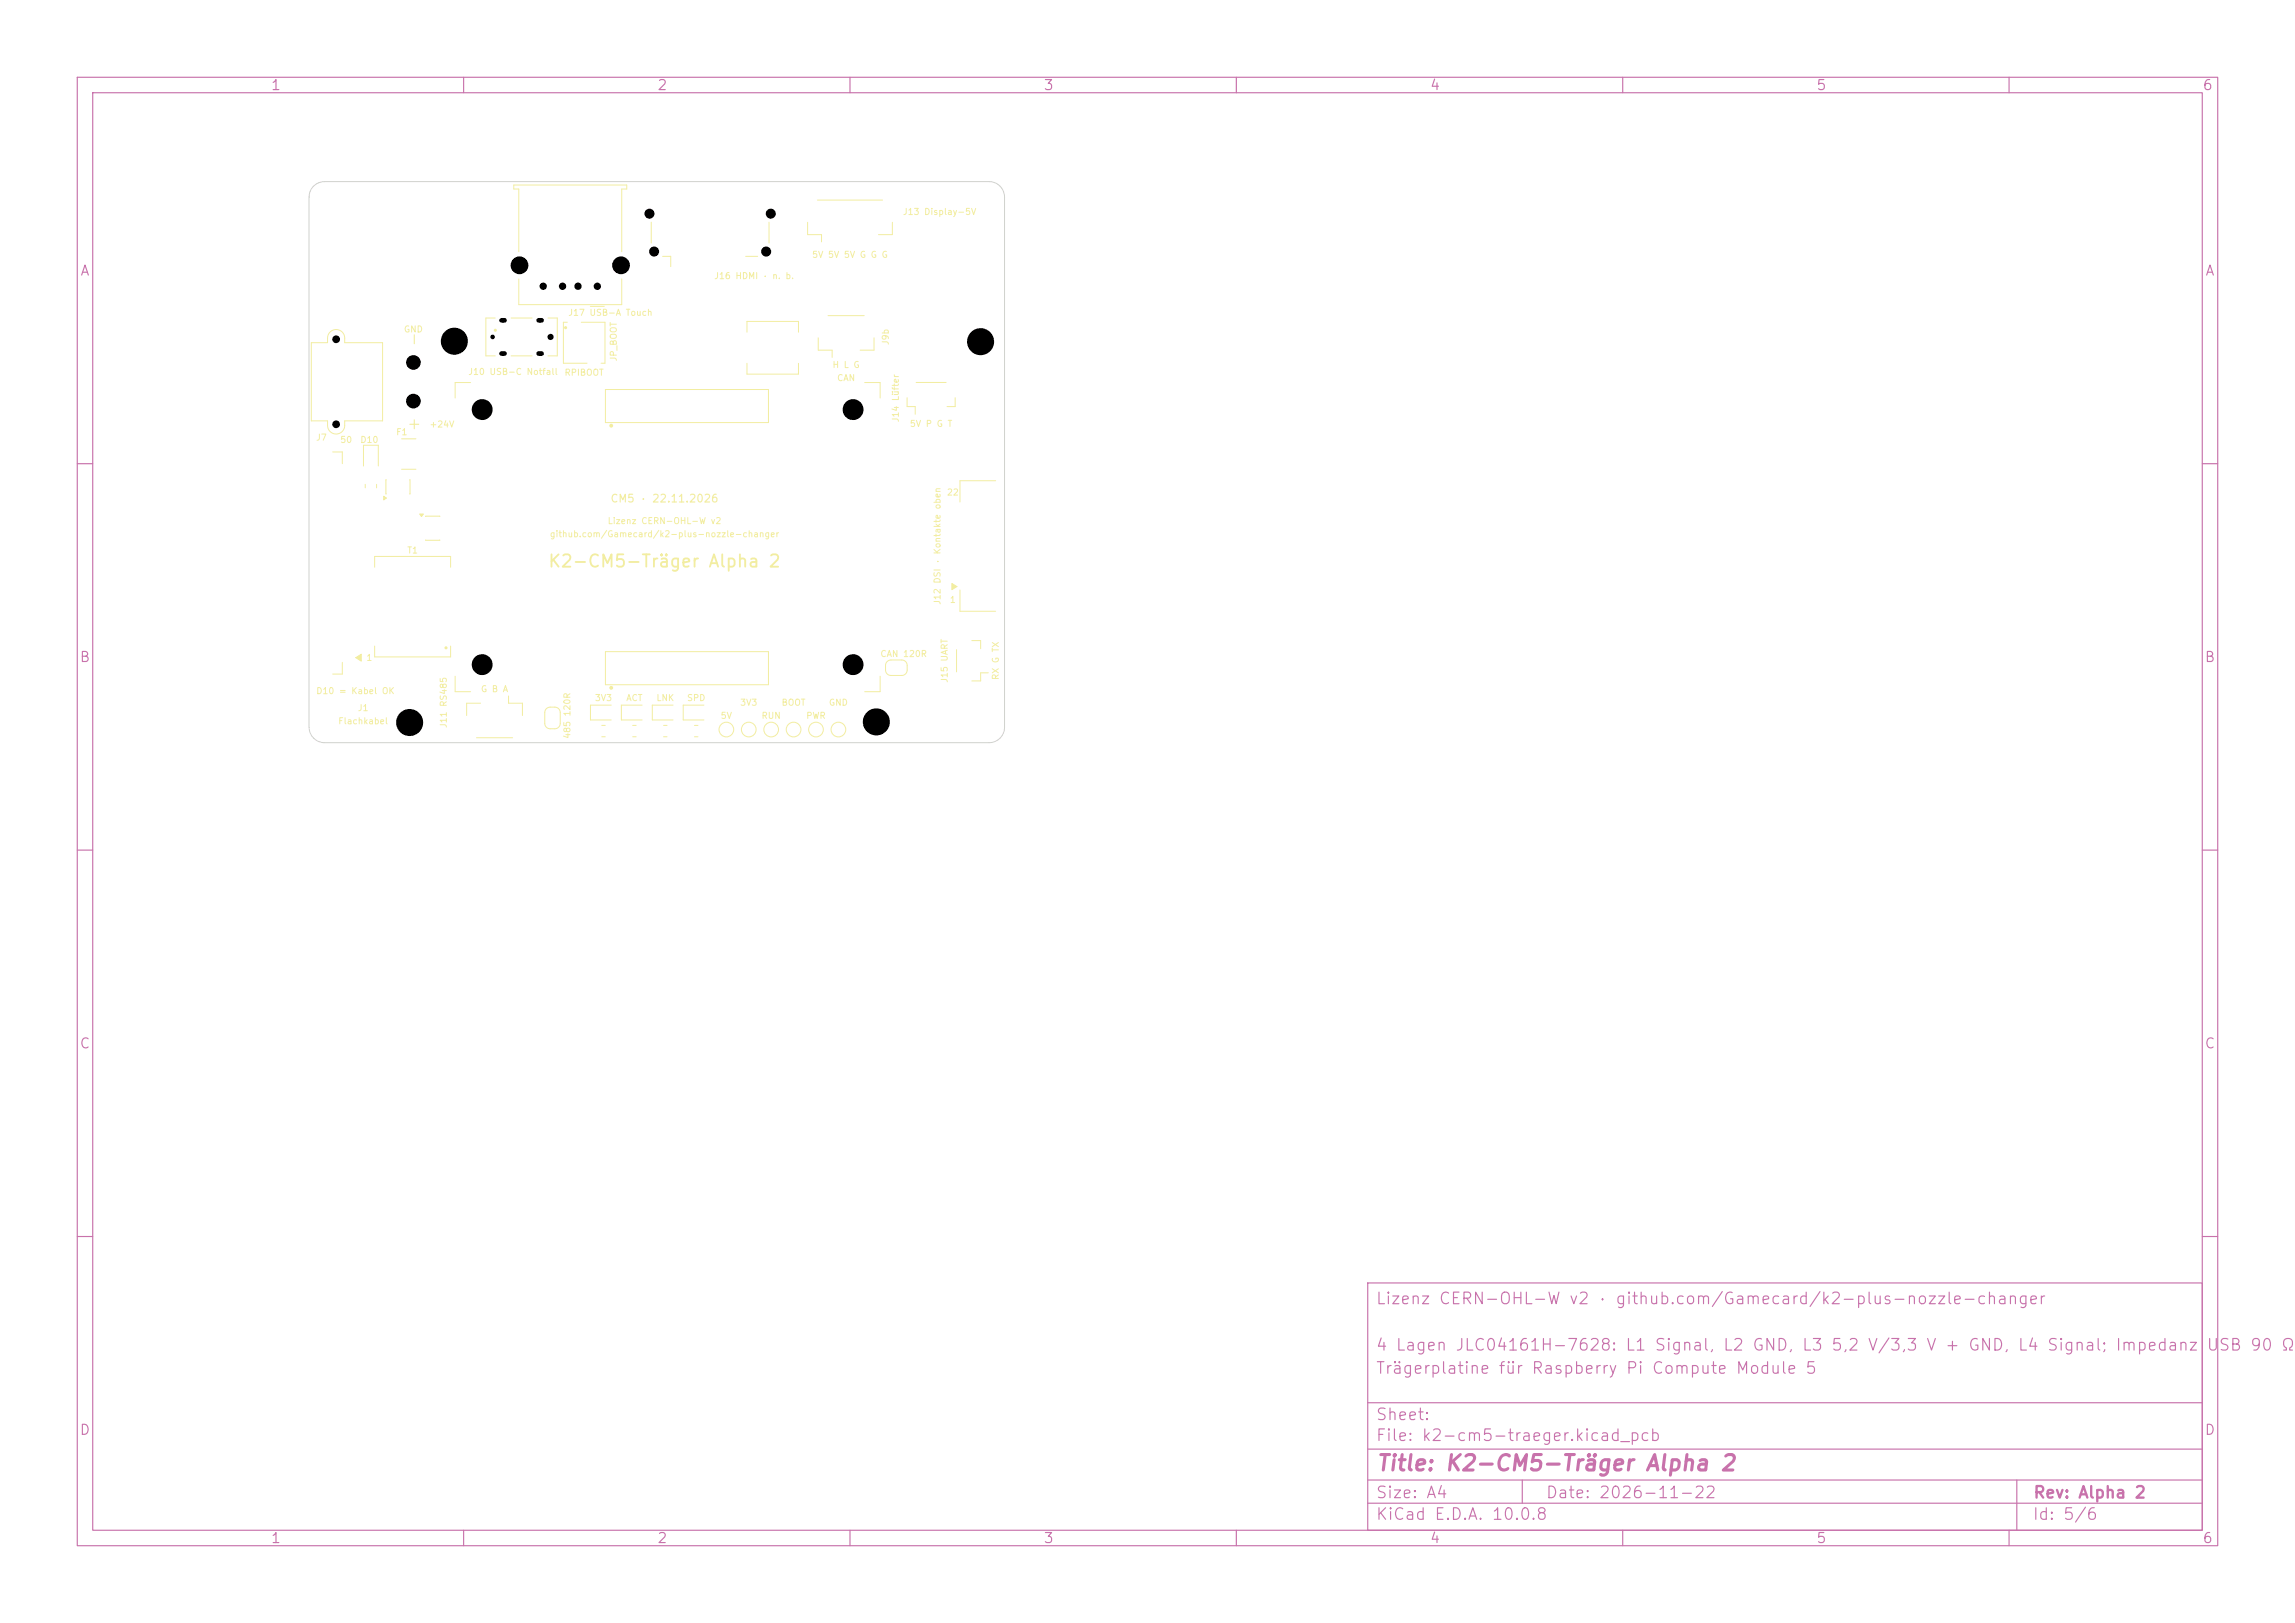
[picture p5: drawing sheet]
<svg xmlns="http://www.w3.org/2000/svg" width="297mm" height="210mm" viewBox="0 0 297 210" stroke-linecap="round" stroke-linejoin="round" font-family="sans-serif">
<defs><g id="words">
<text font-size="2" fill="#c872ab" x="178" y="190.8">Title: K2-CM5-Träger Alpha 2</text>
<text font-size="1.6" fill="#f2eda1" x="70.8" y="73.8">K2-CM5-Träger Alpha 2</text>
<g font-size="1.5" fill="#f2eda1">
<text x="54.6" y="45" transform="rotate(-90 54.6 45)">-</text>
<text x="54.6" y="56" transform="rotate(-90 54.6 56)">+</text>
</g>
<g font-size="1.5" fill="#c872ab">
<text x="178" y="169.1">Lizenz CERN-OHL-W v2 · github.com/Gamecard/k2-plus-nozzle-changer</text>
<text x="178" y="178.1">Trägerplatine für Raspberry Pi Compute Module 5</text>
<text x="178" y="175.1">4 Lagen JLC04161H-7628: L1 Signal, L2 GND, L3 5,2 V/3,3 V + GND, L4 Signal; Impedanz</text>
<text x="285.5" y="175.1">USB 90 Ω /</text>
<text x="178" y="184.1">Sheet:</text>
<text x="178" y="186.8">File: k2-cm5-traeger.kicad_pcb</text>
<text x="178" y="197">KiCad E.D.A. 10.0.8</text>
<text x="178" y="194.2">Size: A4</text>
<text x="200" y="194.2">Date: 2026-11-22</text>
<text x="263" y="197">Id: 5/6</text>
<text x="263" y="194.2">Rev: Alpha 2</text>
</g>
<g font-size="1.3" fill="#c872ab">
<text x="35" y="12">1</text>
<text x="85" y="12">2</text>
<text x="135" y="12">3</text>
<text x="185" y="12">4</text>
<text x="235" y="12">5</text>
<text x="285" y="12">6</text>
<text x="10.3" y="36">A</text>
<text x="285.3" y="36">A</text>
<text x="10.2" y="86">B</text>
<text x="285.2" y="86">B</text>
<text x="10.2" y="136">C</text>
<text x="285.2" y="136">C</text>
<text x="10.2" y="186">D</text>
<text x="285.2" y="186">D</text>
<text x="35" y="200">1</text>
<text x="85" y="200">2</text>
<text x="135" y="200">3</text>
<text x="185" y="200">4</text>
<text x="235" y="200">5</text>
<text x="285" y="200">6</text>
</g>
<text font-size="1" fill="#f2eda1" x="78.9" y="65.3">CM5 · 22.11.2026</text>
<g font-size=".8" fill="#f2eda1">
<text x="116.8" y="28">J13 Display-5V</text>
<text x="105" y="33.6">5V 5V 5V G G G</text>
<text x="73.5" y="41.1">J17 USB-A Touch</text>
<text x="92.4" y="36.3">J16 HDMI · n. b.</text>
<text x="52.2" y="43.2">GND</text>
<text x="80" y="46.8" transform="rotate(-90 80 46.8)">JP_BOOT</text>
<text x="107.7" y="47.8">H L G</text>
<text x="115.2" y="44.7" transform="rotate(-90 115.2 44.7)">J9b</text>
<text x="60.5" y="48.7">J10 USB-C Notfall</text>
<text x="73" y="48.8">RPIBOOT</text>
<text x="108.3" y="49.5">CAN</text>
<text x="40.8" y="57.2">J7</text>
<text x="44" y="57.5">50</text>
<text x="46.6" y="57.5">D10</text>
<text x="51.2" y="56.5">F1</text>
<text x="55.5" y="55.5">+24V</text>
<text x="116.5" y="54.7" transform="rotate(-90 116.5 54.7)">J14 Lüfter</text>
<text x="117.7" y="55.4">5V P G T</text>
<text x="122.5" y="64.3">22</text>
<text x="52.6" y="71.8">T1</text>
<text x="71.1" y="69.7">github.com/Gamecard/k2-plus-nozzle-changer</text>
<text x="78.6" y="68">Lizenz CERN-OHL-W v2</text>
<text x="121.9" y="78.3" transform="rotate(-90 121.9 78.3)">J12 DSI · Kontakte oben</text>
<text x="122.9" y="78.2">1</text>
<text x="47.3" y="85.7">1</text>
<text x="62.2" y="89.8">G B A</text>
<text x="113.9" y="85.2">CAN 120R</text>
<text x="122.8" y="88.4" transform="rotate(-90 122.8 88.4)">J15 UART</text>
<text x="129.5" y="88.1" transform="rotate(-90 129.5 88.1)">RX G TX</text>
<text x="40.9" y="90">D10 = Kabel OK</text>
<text x="43.7" y="93.9">Flachkabel</text>
<text x="46.2" y="92.2">J1</text>
<text x="58" y="94.3" transform="rotate(-90 58 94.3)">J11 RS485</text>
<text x="74" y="95.7" transform="rotate(-90 74 95.7)">485 120R</text>
<text x="76.9" y="90.9">3V3</text>
<text x="81" y="90.9">ACT</text>
<text x="84.9" y="90.9">LNK</text>
<text x="88.8" y="90.9">SPD</text>
<text x="93.2" y="93.2">5V</text>
<text x="95.7" y="91.5">3V3</text>
<text x="98.5" y="93.2">RUN</text>
<text x="101.1" y="91.5">BOOT</text>
<text x="104.3" y="93.2">PWR</text>
<text x="107.2" y="91.5">GND</text>
</g>
</g></defs>
<g fill="none" stroke="#c872ab" stroke-width=".15">
<path d="M10 10h277v190h-277zM12 12h273v186h-273zM60 10v2M110 10v2M160 10v2M210 10v2M260 10v2M10 60h2M285 60h2M10 110h2M285 110h2M10 160h2"/>
<path d="M177 166h108v32h-108zM285 160h2M60 198v2M110 198v2M160 198v2M177 194.5h108M177 191.5h108M177 187.5h108M177 181.5h108M197 191.5v3M210 198v2M260 198v2"/>
<path d="M261 191.5v6.5"/>
</g>
<path d="M73.4 41.7h-.5v5.3h3.1M75.2 41.7h3.1v5.3h-.5" fill="none" stroke="#f2eda1" stroke-width=".13"/>
<circle cx="73.2" cy="42.4" r=".2" fill="#f2eda1"/>
<path d="M48.5 73.4v-1.4h9.8v1.4M48.5 83.6v1.4h9.8v-1.4" fill="none" stroke="#f2eda1" stroke-width=".13"/>
<circle cx="57.7" cy="83.8" r=".2" fill="#f2eda1"/>
<g fill="none" stroke="#f2eda1" stroke-width=".13">
<path d="M43 58.5h1.3v1.5M47 60.3v-2.7h2v2.7M44.3 85.7v1.5h-1.3M46 85.1l.7-.4v.9zM83.1 91.2h-2.7v2h2.7M89.9 93.9h.4M89.9 95.3h.4M123.8 84.1v2.8M125.8 82.9h1.1v1M127.9 87.1h-1v1h-1.1"/>
<circle cx="102.7" cy="94.4" r=".95"/>
</g>
<path d="M46 85.1l.7-.4v.9z" fill="#f2eda1"/>
<g fill="none" stroke="#f2eda1" stroke-width=".13">
<path d="M60.9 49.5h-2v2M78.3 50.4h21.1v4.3h-21.1zM111.9 49.5h2v2M58.9 87.5v2h2M78.3 84.3h21.1v4.3h-21.1zM85.9 93.9h.4M85.9 95.3h.4M113.9 87.5v2h-2"/>
<circle cx="96.9" cy="94.4" r=".95"/>
</g>
<g fill="#f2eda1">
<circle cx="79.1" cy="55.1" r=".25"/>
<circle cx="79.1" cy="89" r=".25"/>
</g>
<g fill="none" stroke="#f2eda1" stroke-width=".13">
<path d="M67.1 32.6v-8.1h-.6v-.6h14.6v.6h-.6v8.1M67.1 36.1v3.3h13.4v-3.3M76.4 39.6h1.8M84.3 28.8v2.7M85.8 33.2h1v1.3M96.5 33.2h1.6M99.5 28.8v2.7M117.4 51.5v1.1h1v1M118.6 49.5h3.8M123.6 51.5v1.1h-1M47.3 62.7v.4M48.7 62.7v.4"/>
<path d="M123.2 75.5l.6 .4-.6 .4zM124.2 76.3v2.8h4.7M128.9 62.2h-4.7v2.8M79.1 91.2h-2.7v2h2.7M81.9 93.9h.4M81.9 95.3h.4M87.1 91.2h-2.7v2h2.7"/>
<circle cx="99.8" cy="94.4" r=".95"/>
</g>
<path d="M123.2 75.5l.6 .4-.6 .4z" fill="#f2eda1"/>
<path d="M96.7 43v-1.4h6.6v1.4M96.7 47v1.4h6.6v-1.4M49.7 64.2l.3 .2-.3 .3zM50 62.1v1.8M53 62.1v1.8M61.7 95.5h4.6M62.2 91h-1.8v1.6M65.8 90.1v.9h1.8v1.6M70.7 91.7l.4-.2h.7a.7 .7 0 0 1 .7 .7v1.4a.7 .7 0 0 1-.7 .7h-.6a.7 .7 0 0 1-.7-.7v-1.5zM77.9 93.9h.4M77.9 95.3h.4" fill="none" stroke="#f2eda1" stroke-width=".13"/>
<path d="M49.7 64.2l.3 .2-.3 .3z" fill="#f2eda1"/>
<g fill="none" stroke="#f2eda1" stroke-width=".13">
<path d="M104.5 28.8v1.6h1.8v.9M105.8 25.9h8.4M115.5 28.8v1.6h-1.8M52 56.8h1.8M64.1 41.2h-1.2v4.9h1.2M66.1 41.2h2.8M66.1 46.1h2.8M70.9 41.2h1.2v4.9h-1.2M52 60.7h1.8M114.8 85.6l.4-.2h1.5a.7 .7 0 0 1 .7 .7v.6a.7 .7 0 0 1-.7 .7h-1.4a.7 .7 0 0 1-.7-.7v-.7z"/>
<circle cx="94" cy="94.4" r=".95"/>
</g>
<circle cx="64.1" cy="42.7" r=".2" fill="#f2eda1"/>
<g fill="none" stroke="#f2eda1" stroke-width=".13">
<path d="M54.3 66.5h.5l-.2 .3zM55.1 66.8h1.8M55.1 69.9h1.8"/>
<circle cx="105.6" cy="94.4" r=".95"/>
</g>
<path d="M54.3 66.5h.5l-.2 .3z" fill="#f2eda1"/>
<g fill="none" stroke="#f2eda1" stroke-width=".13">
<path d="M40.3 44.3h2.1v-.6a1.11 1.11 0 0 1 1.1-1.1 1.11 1.11 0 0 1 1.1 1.1v.6h4.9v10.2h-4.9v.5a1.11 1.11 0 0 1-1.1 1.2 1.11 1.11 0 0 1-1.1-1.1v-.6h-2.1zM105.9 43.7v1.6h1.8v1M107.2 40.8h4.6M113.1 43.7v1.6h-1.8M91.1 91.2h-2.7v2h2.7"/>
<circle cx="108.5" cy="94.4" r=".95"/>
</g>
<path d="M40.6 24.1a2 2 0 0 1 1.4-.6h86a2 2 0 0 1 2 2v68.6a2 2 0 0 1-2 2h-86a2 2 0 0 1-2-2v-68.6a2 2 0 0 1 .6-1.4z" fill="none" stroke="#d0d2cd" stroke-width=".13"/>
<g fill="#000">
<circle cx="67.2" cy="34.3" r="1.15"/>
<circle cx="70.3" cy="37" r=".47"/>
<circle cx="72.8" cy="37" r=".47"/>
<circle cx="74.8" cy="37" r=".47"/>
<circle cx="77.3" cy="37" r=".47"/>
<circle cx="80.4" cy="34.3" r="1.15"/>
<circle cx="84" cy="27.6" r=".65"/>
<circle cx="84.7" cy="32.5" r=".65"/>
<circle cx="99.1" cy="32.5" r=".65"/>
<circle cx="99.7" cy="27.6" r=".65"/>
<circle cx="43.5" cy="54.9" r=".5"/>
<circle cx="43.5" cy="43.9" r=".5"/>
<circle cx="53.5" cy="51.9" r=".95"/>
<circle cx="53.5" cy="46.9" r=".95"/>
<circle cx="58.8" cy="44.2" r="1.75"/>
<circle cx="62.4" cy="53" r="1.35"/>
<circle cx="63.7" cy="43.6" r=".3"/>
<circle cx="71.3" cy="43.6" r=".4"/>
<circle cx="110.4" cy="53" r="1.35"/>
<circle cx="126.9" cy="44.2" r="1.75"/>
<circle cx="53" cy="93.5" r="1.75"/>
<circle cx="62.4" cy="86" r="1.35"/>
<circle cx="110.4" cy="86" r="1.35"/>
<circle cx="113.4" cy="93.4" r="1.75"/>
</g>
<path d="M64.9 41.4h.4M64.9 45.8h.4M69.7 41.4h.4M69.7 45.8h.4" fill="none" stroke="#000" stroke-width=".61"/>
<use href="#words"/>
</svg>
